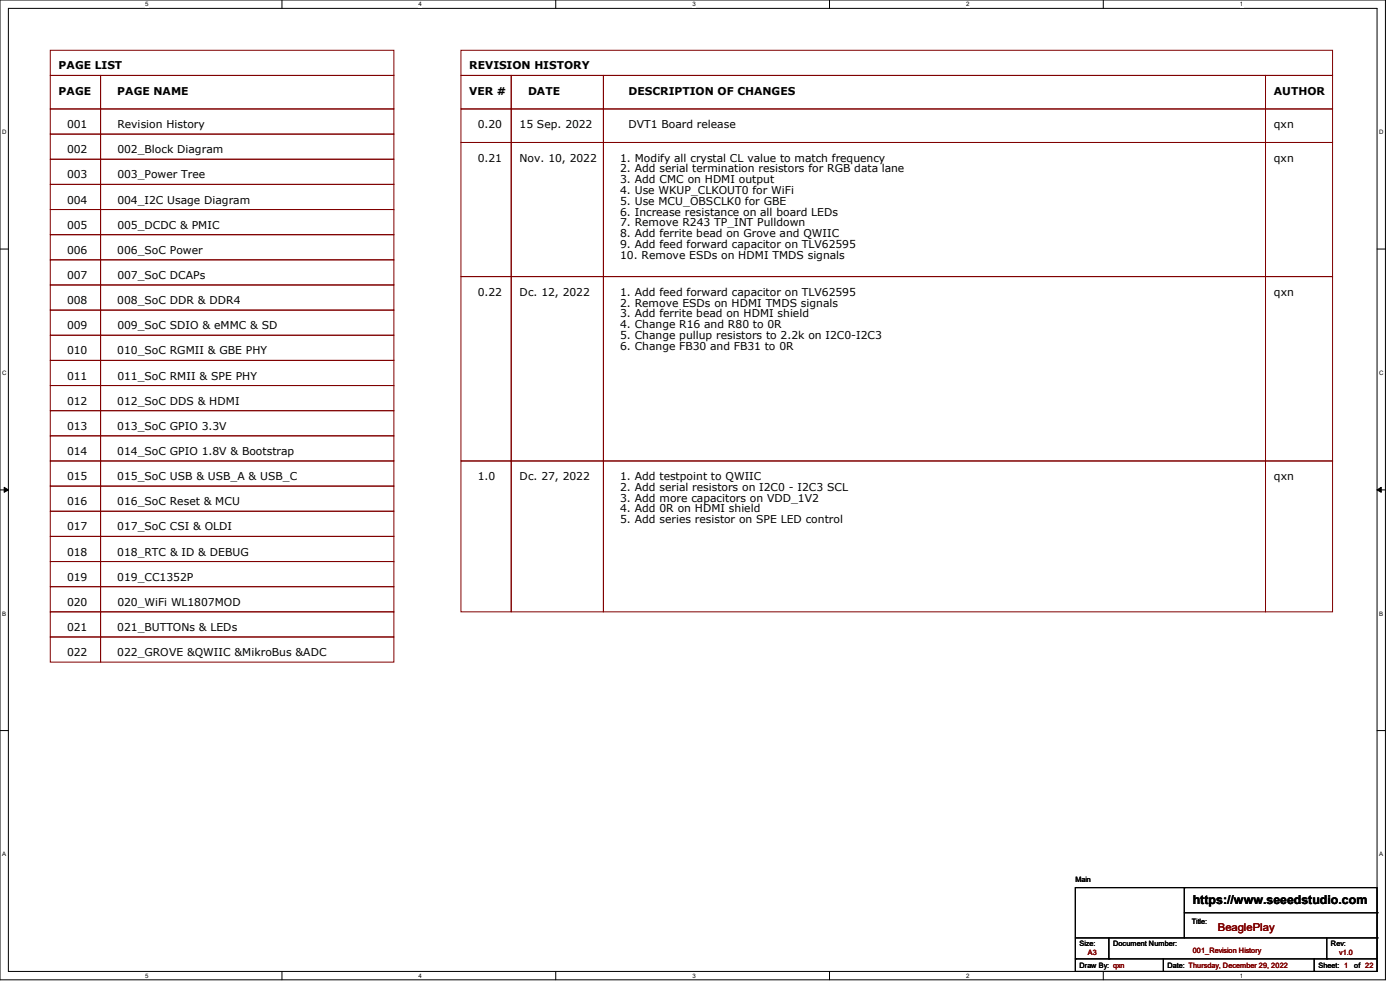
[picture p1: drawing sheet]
<svg xmlns="http://www.w3.org/2000/svg" width="297mm" height="210mm" viewBox="0 0 297 210" stroke-linecap="round" stroke-linejoin="round" font-family="sans-serif">
<defs><g id="words">
<text font-size="2.6" x="253" y="191.8">https://www.seeedstudio.com</text>
<g font-size="2.3">
<text x="12.4" y="14.7">PAGE LIST</text>
<text x="99.6" y="14.7">REVISION HISTORY</text>
<text x="12.4" y="20.1">PAGE</text>
<text x="24.9" y="20.1">PAGE NAME</text>
<text x="99.6" y="20.1">VER #</text>
<text x="112" y="20.1">DATE</text>
<text x="133.3" y="20.1">DESCRIPTION OF CHANGES</text>
<text x="270.2" y="20.1">AUTHOR</text>
<text x="14.2" y="27.2">001</text>
<text x="24.9" y="27.2">Revision History</text>
<text x="101.3" y="27.2">0.20</text>
<text x="110.2" y="27.2">15 Sep. 2022</text>
<text x="133.3" y="27.2">DVT1 Board release</text>
<text x="270.2" y="27.2">qxn</text>
<text x="14.2" y="32.5">002</text>
<text x="24.9" y="32.5">002_Block Diagram</text>
<text x="101.3" y="34.3">0.21</text>
<text x="110.2" y="34.3">Nov. 10, 2022</text>
<text x="131.6" y="34.3">1. Modify all crystal CL value to match frequency</text>
<text x="270.3" y="34.3">qxn</text>
<text x="14.2" y="37.8">003</text>
<text x="24.9" y="37.8">003_Power Tree</text>
<text x="131.6" y="36.6">2. Add serial termination resistors for RGB data lane</text>
<text x="131.6" y="38.9">3. Add CMC on HDMI output</text>
<text x="131.6" y="41.1">4. Use WKUP_CLKOUT0 for WiFi</text>
<text x="14.2" y="43.2">004</text>
<text x="24.9" y="43.2">004_I2C Usage Diagram</text>
<text x="131.6" y="43.4">5. Use MCU_OBSCLK0 for GBE</text>
<text x="131.6" y="45.7">6. Increase resistance on all board LEDs</text>
<text x="14.2" y="48.5">005</text>
<text x="14.2" y="53.8">006</text>
<text x="24.9" y="53.8">006_SoC Power</text>
<text x="24.9" y="48.5">005_DCDC &amp; PMIC</text>
<text x="131.6" y="48">7. Remove R243 TP_INT Pulldown</text>
<text x="131.6" y="50.3">8. Add ferrite bead on Grove and QWIIC</text>
<text x="131.6" y="52.6">9. Add feed forward capacitor on TLV62595</text>
<text x="14.2" y="59.2">007</text>
<text x="24.9" y="59.2">007_SoC DCAPs</text>
<text x="131.6" y="54.9">10. Remove ESDs on HDMI TMDS signals</text>
<text x="14.2" y="64.5">008</text>
<text x="24.9" y="64.5">008_SoC DDR &amp; DDR4</text>
<text x="101.3" y="62.7">0.22</text>
<text x="110.2" y="62.7">Dc. 12, 2022</text>
<text x="131.6" y="62.7">1. Add feed forward capacitor on TLV62595</text>
<text x="131.6" y="65">2. Remove ESDs on HDMI TMDS signals</text>
<text x="270.3" y="62.7">qxn</text>
<text x="14.2" y="69.8">009</text>
<text x="24.9" y="69.8">009_SoC SDIO &amp; eMMC &amp; SD</text>
<text x="131.6" y="67.3">3. Add ferrite bead on HDMI shield</text>
<text x="131.6" y="69.6">4. Change R16 and R80 to 0R</text>
<text x="131.6" y="71.9">5. Change pullup resistors to 2.2k on I2C0-I2C3</text>
<text x="14.2" y="75.2">010</text>
<text x="24.9" y="75.2">010_SoC RGMII &amp; GBE PHY</text>
<text x="131.6" y="74.2">6. Change FB30 and FB31 to 0R</text>
<text x="14.2" y="80.5">011</text>
<text x="24.9" y="80.5">011_SoC RMII &amp; SPE PHY</text>
<text x="14.2" y="85.9">012</text>
<text x="24.9" y="85.9">012_SoC DDS &amp; HDMI</text>
<text x="14.2" y="91.2">013</text>
<text x="24.9" y="91.2">013_SoC GPIO 3.3V</text>
<text x="14.2" y="96.5">014</text>
<text x="14.2" y="101.9">015</text>
<text x="24.9" y="101.9">015_SoC USB &amp; USB_A &amp; USB_C</text>
<text x="24.9" y="96.5">014_SoC GPIO 1.8V &amp; Bootstrap</text>
<text x="101.3" y="101.9">1.0</text>
<text x="110.2" y="101.9">Dc. 27, 2022</text>
<text x="131.6" y="101.9">1. Add testpoint to QWIIC</text>
<text x="270.3" y="101.9">qxn</text>
<text x="14.2" y="107.2">016</text>
<text x="24.9" y="107.2">016_SoC Reset &amp; MCU</text>
<text x="131.6" y="104.1">2. Add serial resistors on I2C0 - I2C3 SCL</text>
<text x="131.6" y="106.4">3. Add more capacitors on VDD_1V2</text>
<text x="14.2" y="112.5">017</text>
<text x="24.9" y="112.5">017_SoC CSI &amp; OLDI</text>
<text x="131.6" y="108.7">4. Add 0R on HDMI shield</text>
<text x="131.6" y="111">5. Add series resistor on SPE LED control</text>
<text x="14.2" y="117.9">018</text>
<text x="24.9" y="117.9">018_RTC &amp; ID &amp; DEBUG</text>
<text x="14.2" y="123.2">019</text>
<text x="24.9" y="123.2">019_CC1352P</text>
<text x="14.2" y="128.5">020</text>
<text x="24.9" y="128.5">020_WiFi WL1807MOD</text>
<text x="14.2" y="133.9">021</text>
<text x="24.9" y="133.9">021_BUTTONs &amp; LEDs</text>
<text x="14.2" y="139.2">022</text>
<text x="24.9" y="139.2">022_GROVE &amp;QWIIC &amp;MikroBus &amp;ADC</text>
</g>
<text font-size="2.3" fill="#800000" x="258.4" y="197.5">BeaglePlay</text>
<g font-size="1.6">
<text x="228.1" y="187.1">Main</text>
<text x="252.8" y="196">Title:</text>
<text x="229" y="200.7">Size:</text>
<text x="236.1" y="200.7">Document Number:</text>
<text x="282.4" y="200.7">Rev:</text>
<text x="229" y="205.4">Draw By: qxn</text>
<text x="247.7" y="205.4">Date: Thursday, December 29, 2022</text>
<text x="279.7" y="205.4">Sheet: 1</text>
<text x="287.3" y="205.4">of 22</text>
</g>
<g font-size="1.6" fill="#800000">
<text x="230.8" y="202.7">A3</text>
<text x="253" y="202.2">001_Revision History</text>
<text x="284.1" y="202.7">v1.0</text>
</g>
<g font-size="1.3">
<text x="30.8" y="1.3">5</text>
<text x="88.8" y="1.3">4</text>
<text x="146.9" y="1.3">3</text>
<text x="205" y="1.3">2</text>
<text x="263.1" y="1.3">1</text>
<text x=".5" y="28.4">D</text>
<text x="292.6" y="28.4">D</text>
<text x=".5" y="79.5">C</text>
<text x="292.6" y="79.5">C</text>
<text x=".5" y="130.6">B</text>
<text x="292.6" y="130.6">B</text>
<text x=".5" y="181.7">A</text>
<text x="292.6" y="181.7">A</text>
<text x="30.8" y="207.4">5</text>
<text x="88.8" y="207.4">4</text>
<text x="146.9" y="207.4">3</text>
<text x="205" y="207.4">2</text>
<text x="263.1" y="207.4">1</text>
</g>
</g></defs>
<path d="M0 0h293.9v207.9h-293.9zM1.8 1.8h290.3v204.3h-290.3z" fill="none" stroke="#000" stroke-width=".21"/>
<g fill="#fff">
<path d="M30.8 .2h.7v1.4h-.7z"/>
<path d="M30.8 206.2h.7v1.4h-.7z"/>
</g>
<path d="M59.8 0v1.8M59.8 206.1v1.8" fill="none" stroke="#000" stroke-width=".21"/>
<g fill="#fff">
<path d="M88.8 .2h.7v1.4h-.7z"/>
<path d="M88.8 206.2h.7v1.4h-.7z"/>
</g>
<path d="M117.9 0v1.8M117.9 206.1v1.8" fill="none" stroke="#000" stroke-width=".21"/>
<g fill="#fff">
<path d="M146.9 .2h.7v1.4h-.7z"/>
<path d="M146.9 206.2h.7v1.4h-.7z"/>
</g>
<path d="M176 0v1.8M176 206.1v1.8" fill="none" stroke="#000" stroke-width=".21"/>
<g fill="#fff">
<path d="M205 .2h.7v1.4h-.7z"/>
<path d="M205 206.2h.7v1.4h-.7z"/>
</g>
<path d="M234.1 0v1.8M234.1 206.1v1.8" fill="none" stroke="#000" stroke-width=".21"/>
<g fill="#fff">
<path d="M263.1 .2h.6v1.4h-.6z"/>
<path d="M263.1 206.2h.6v1.4h-.6z"/>
<path d="M.5 27.3h.9v1.4h-.9z"/>
<path d="M292.6 27.3h.9v1.4h-.9z"/>
<path d="M.5 78.4h.9v1.4h-.9z"/>
<path d="M292.6 78.4h.9v1.4h-.9z"/>
</g>
<path d="M0 52.8h1.8M292.1 52.8h1.8" fill="none" stroke="#000" stroke-width=".21"/>
<g fill="#fff">
<path d="M.5 129.5h.8v1.4h-.8z"/>
<path d="M292.6 129.5h.8v1.4h-.8z"/>
</g>
<path d="M0 103.9h1.8M292.1 103.9h1.8" fill="none" stroke="#000" stroke-width=".21"/>
<path d="M.9 103.4l.9 .5-.9 .5zM292.1 103.9l.9-.5v1z" fill="#000" stroke="#000" stroke-width=".21"/>
<g fill="#fff">
<path d="M.5 180.5h.8v1.4h-.8z"/>
<path d="M292.6 180.5h.8v1.4h-.8z"/>
</g>
<g fill="none" stroke="#000" stroke-width=".21">
<path d="M0 155h1.8M292.1 155h1.8M228.1 188.3h64v17.8h-64zM228.1 199h64M235.2 199v4.4M251.2 188.3h.1M251.2 188.3v10.7M251.2 193.6h40.9M281.5 199v4.4M292.1 199h.1M292.1 193.6h.1M228.1 203.4h.1"/>
<path d="M228.1 203.4h64M235.2 203.4h.1M246.8 206.1h.1M246.8 203.4v2.7M278.8 206.1h.1M278.8 203.4v2.7M281.5 203.4h.1"/>
</g>
<g fill="none" stroke="#800000" stroke-width=".21">
<path d="M10.7 16h10.6v7.1h-10.6zM10.7 10.7h72.9v5.3h-72.9zM21.3 16h62.3v7.1h-62.3zM97.8 16h10.7v7.1h-10.7zM97.8 10.7h184.9v5.3h-184.9zM108.5 16h19.5v7.1h-19.5zM128 16h140.5v7.1h-140.5zM268.5 16h14.2v7.1h-14.2zM10.7 23.1h10.6v5.3h-10.6zM10.7 28.4h10.6v5.4h-10.6zM10.7 33.8h10.6v5.3h-10.6zM10.7 39.1h10.6v5.3h-10.6z"/>
<path d="M21.3 23.1h62.3v5.3h-62.3zM21.3 28.4h62.3v5.4h-62.3zM21.3 33.8h62.3v5.3h-62.3zM21.3 39.1h62.3v5.3h-62.3zM97.8 23.1h10.7v7.1h-10.7zM97.8 30.2h10.7v28.5h-10.7zM108.5 23.1h19.5v7.1h-19.5zM108.5 30.2h19.5v28.5h-19.5zM128 23.1h140.5v7.1h-140.5zM128 30.2h140.5v28.5h-140.5zM268.5 23.1h14.2v7.1h-14.2zM268.5 30.2h14.2v28.5h-14.2z"/>
<path d="M10.7 44.4h10.6v5.4h-10.6zM10.7 49.8h10.6v5.3h-10.6zM10.7 55.1h10.6v5.4h-10.6zM21.3 55.1h62.3v5.4h-62.3zM21.3 44.4h62.3v5.4h-62.3zM21.3 49.8h62.3v5.3h-62.3zM97.8 58.7h10.7v39.1h-10.7zM108.5 58.7h19.5v39.1h-19.5zM128 58.7h140.5v39.1h-140.5zM268.5 58.7h14.2v39.1h-14.2zM10.7 60.5h10.6v5.3h-10.6zM10.7 65.8h10.6v5.3h-10.6z"/>
<path d="M10.7 71.1h10.6v5.4h-10.6zM10.7 76.5h10.6v5.3h-10.6zM21.3 60.5h62.3v5.3h-62.3zM21.3 76.5h62.3v5.3h-62.3zM21.3 65.8h62.3v5.3h-62.3zM21.3 71.1h62.3v5.4h-62.3zM10.7 97.8h10.6v5.3h-10.6zM10.7 81.8h10.6v5.3h-10.6zM10.7 87.1h10.6v5.4h-10.6zM10.7 92.5h10.6v5.3h-10.6zM21.3 87.1h62.3v5.4h-62.3zM21.3 81.8h62.3v5.3h-62.3z"/>
<path d="M21.3 92.5h62.3v5.3h-62.3zM21.3 97.8h62.3v5.3h-62.3zM97.8 97.8h10.7v32h-10.7zM108.5 97.8h19.5v32h-19.5zM128 97.8h140.5v32h-140.5zM268.5 97.8h14.2v32h-14.2zM10.7 103.1h10.6v5.4h-10.6zM10.7 113.8h10.6v5.3h-10.6zM10.7 108.5h10.6v5.3h-10.6zM10.7 119.1h10.6v5.4h-10.6zM21.3 103.1h62.3v5.4h-62.3zM21.3 119.1h62.3v5.4h-62.3z"/>
<path d="M21.3 113.8h62.3v5.3h-62.3zM21.3 108.5h62.3v5.3h-62.3zM10.7 124.5h10.6v5.3h-10.6zM10.7 129.8h10.6v5.3h-10.6zM10.7 135.1h10.6v5.4h-10.6zM21.3 124.5h62.3v5.3h-62.3zM21.3 135.1h62.3v5.4h-62.3zM21.3 129.8h62.3v5.3h-62.3z"/>
</g>
<use href="#words"/>
</svg>
